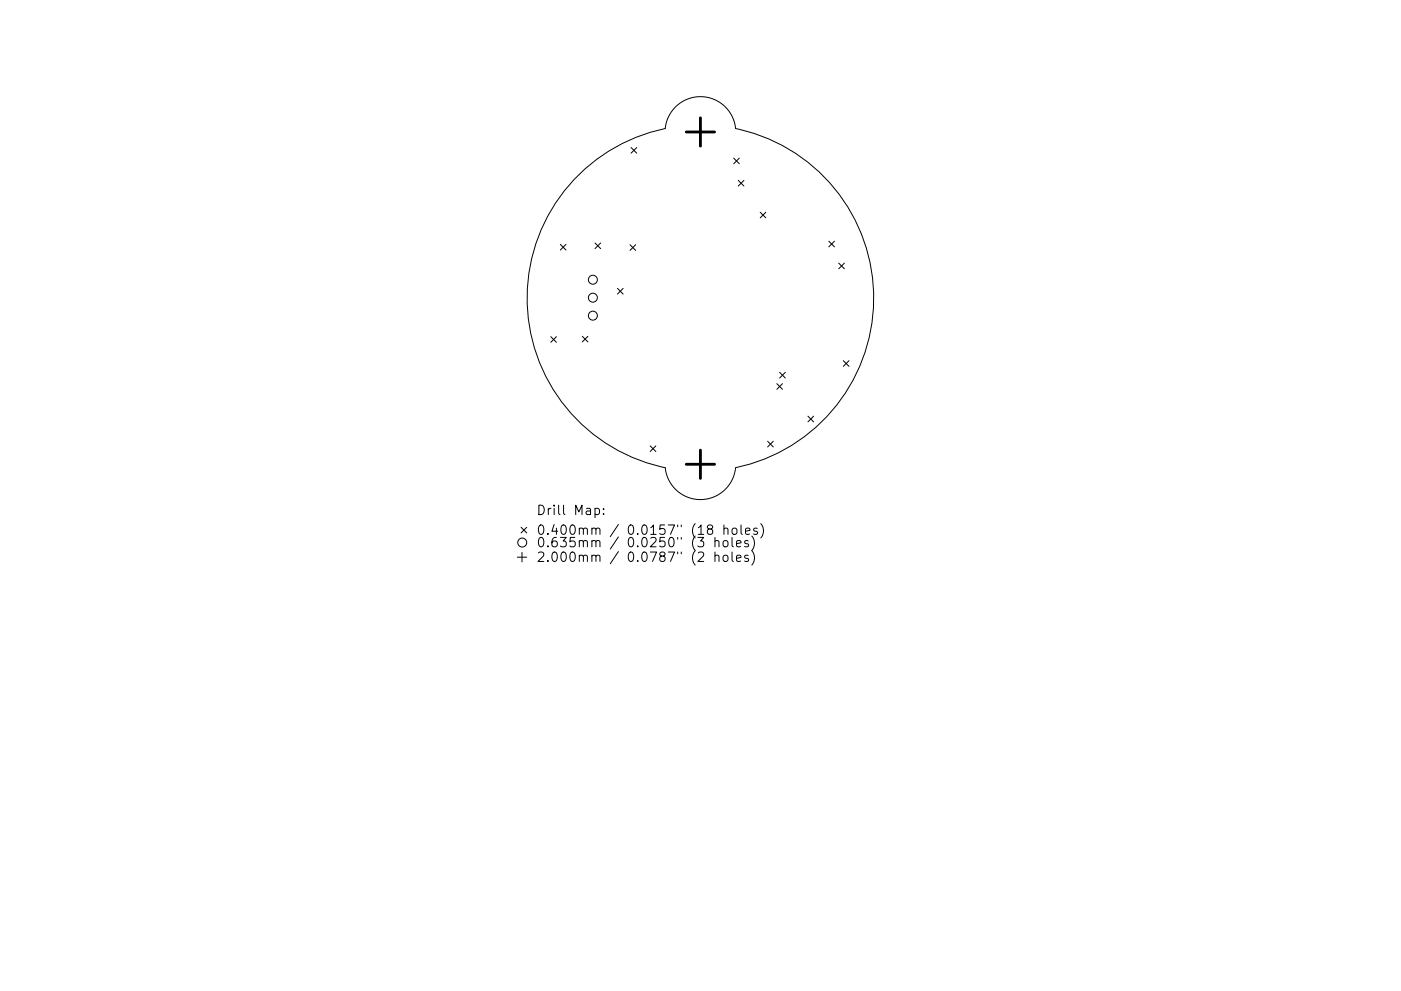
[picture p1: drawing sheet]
<svg xmlns="http://www.w3.org/2000/svg" width="297mm" height="210mm" viewBox="0 0 297 210" stroke-linecap="round" stroke-linejoin="round" font-family="sans-serif">
<defs><g id="words">
<g font-size="2.8">
<text x="113.7" y="109.3">Drill Map:</text>
<text x="113.7" y="113.5">0.400mm / 0.0157&quot; (18 holes)</text>
<text x="113.7" y="116.1">0.635mm / 0.0250&quot; (3 holes)</text>
<text x="113.7" y="119.2">2.000mm / 0.0787&quot; (2 holes)</text>
</g>
</g></defs>
<g fill="none" stroke="#000" stroke-width=".21">
<path d="M121.7 38.1a36.7 36.7 0 0 1 19.3-10.8 7.5 7.5 0 0 1 7.5-6.8 7.5 7.5 0 0 1 7.5 6.8 36.7 36.7 0 0 1 29.3 36 36.7 36.7 0 0 1-29.3 35.9 7.5 7.5 0 0 1-7.5 6.8 7.5 7.5 0 0 1-7.5-6.8 36.8 36.8 0 0 1-19.3-61.1zM133.8 31.3l1.2 1.2M135 31.3l-1.2 1.2M155.6 33.6l1.2 1.2M156.5 38.3l1.2 1.2M156.8 33.6l-1.2 1.2M157.7 38.3l-1.2 1.2M118.8 51.9l1.2 1.2M120 51.9l-1.2 1.2M126.2 51.6l1.2 1.2M127.4 51.6l-1.2 1.2M133.6 51.9l1.2 1.2"/>
<path d="M134.8 51.9l-1.2 1.2M161.2 45l1.2 1.2M162.4 45l-1.2 1.2M175.7 51.2l1.2 1.2M176.9 51.2l-1.2 1.2M177.8 55.8l1.2 1.2M179 55.8l-1.2 1.2M116.8 71.4l1.2 1.2M118 71.4l-1.2 1.2M123.5 71.4l1.2 1.2M124.7 71.4l-1.2 1.2M130.9 61.2l1.2 1.2"/>
<path d="M132.1 61.2l-1.2 1.2M165.3 79l1.2 1.2M166.5 79l-1.2 1.2M178.8 76.5l1.2 1.2M180 76.5l-1.2 1.2M137.9 94.6l1.2 1.2M139.1 94.6l-1.2 1.2M162.8 93.6l1.2 1.2M164 93.6l-1.2 1.2M164.7 81.4l1.2 1.2M165.9 81.4l-1.2 1.2M171.3 88.3l1.2 1.2"/>
<path d="M172.5 88.3l-1.2 1.2M109.7 118.2h2M110.5 111.9l1.2 1.2M110.7 117.2v2M111.7 111.9l-1.2 1.2M126.2 107.9l.5-.1 .4 .4v.6l-.2 .3h-.7M128 109v.2M128 107.9v.2M150.3 112.2l-.3-.3 .1-.3 .2-.2 .6 .1 .2 .3-.1 .2-.8 .3-.2 .3v.4l.3 .4h.4l.4-.4-.1-.6-.3-.2M151.6 114.9l.3-.2 .4 .1 .1 1.2M151.6 118a.5 .5 0 0 1 .8 .1v1M151.6 114v2"/>
<path d="M151.6 117.1v2M153.4 114.9l.3-.2 .5 .1 .1 .3v.5a.54 .54 0 0 1-.5 .4 .54 .54 0 0 1-.5-.4zM153.4 118a.54 .54 0 0 1 .5-.2 .54 .54 0 0 1 .4 .4v.7a.54 .54 0 0 1-.6 .2 .54 .54 0 0 1-.4-.4zM153.5 112.2a.5 .5 0 0 1 .8 .1v1.1M153.5 111.4v2M155.2 114v1.7l.3 .3M155.2 117.1v1.7l.3 .3M155.4 112.1a.54 .54 0 0 1 .9 .3v.6a.54 .54 0 0 1-.6 .4 .54 .54 0 0 1-.5-.4v-.6zM156.2 115.4l.9-.2-.1-.4-.6-.1-.2 .3 .1 .9h.7M156.2 118.5l.9-.2-.1-.4-.6-.1-.2 .3 .1 .9h.7M157.1 111.4v1.7l.3 .3M158.1 112.7l.9-.2-.1-.4-.6-.1-.2 .3 .1 1h.7"/>
<path d="M158.6 114.8l-.4-.1-.3 .3 .1 .3 .6 .1v.5h-.7M158.6 117.9l-.4-.1-.3 .3 .1 .3 .6 .2v.4h-.7M159.4 113.7a2.29 2.29 0 0 1 0 3.1M159.4 116.8a2.29 2.29 0 0 1 0 3.1M160.5 112.1l-.4-.1-.3 .3 .1 .3 .6 .2v.5h-.7M161.3 111.1a2.29 2.29 0 0 1 0 3"/>
<circle cx="125.7" cy="59.4" r=".95"/>
<circle cx="125.7" cy="67" r=".95"/>
<circle cx="125.7" cy="63.2" r=".95"/>
<circle cx="110.7" cy="115.1" r=".95"/>
</g>
<path d="M145.5 28h6M148.5 25v6M145.5 98.5h6M148.5 95.5v6" fill="none" stroke="#000" stroke-width=".6"/>
<use href="#words"/>
</svg>
